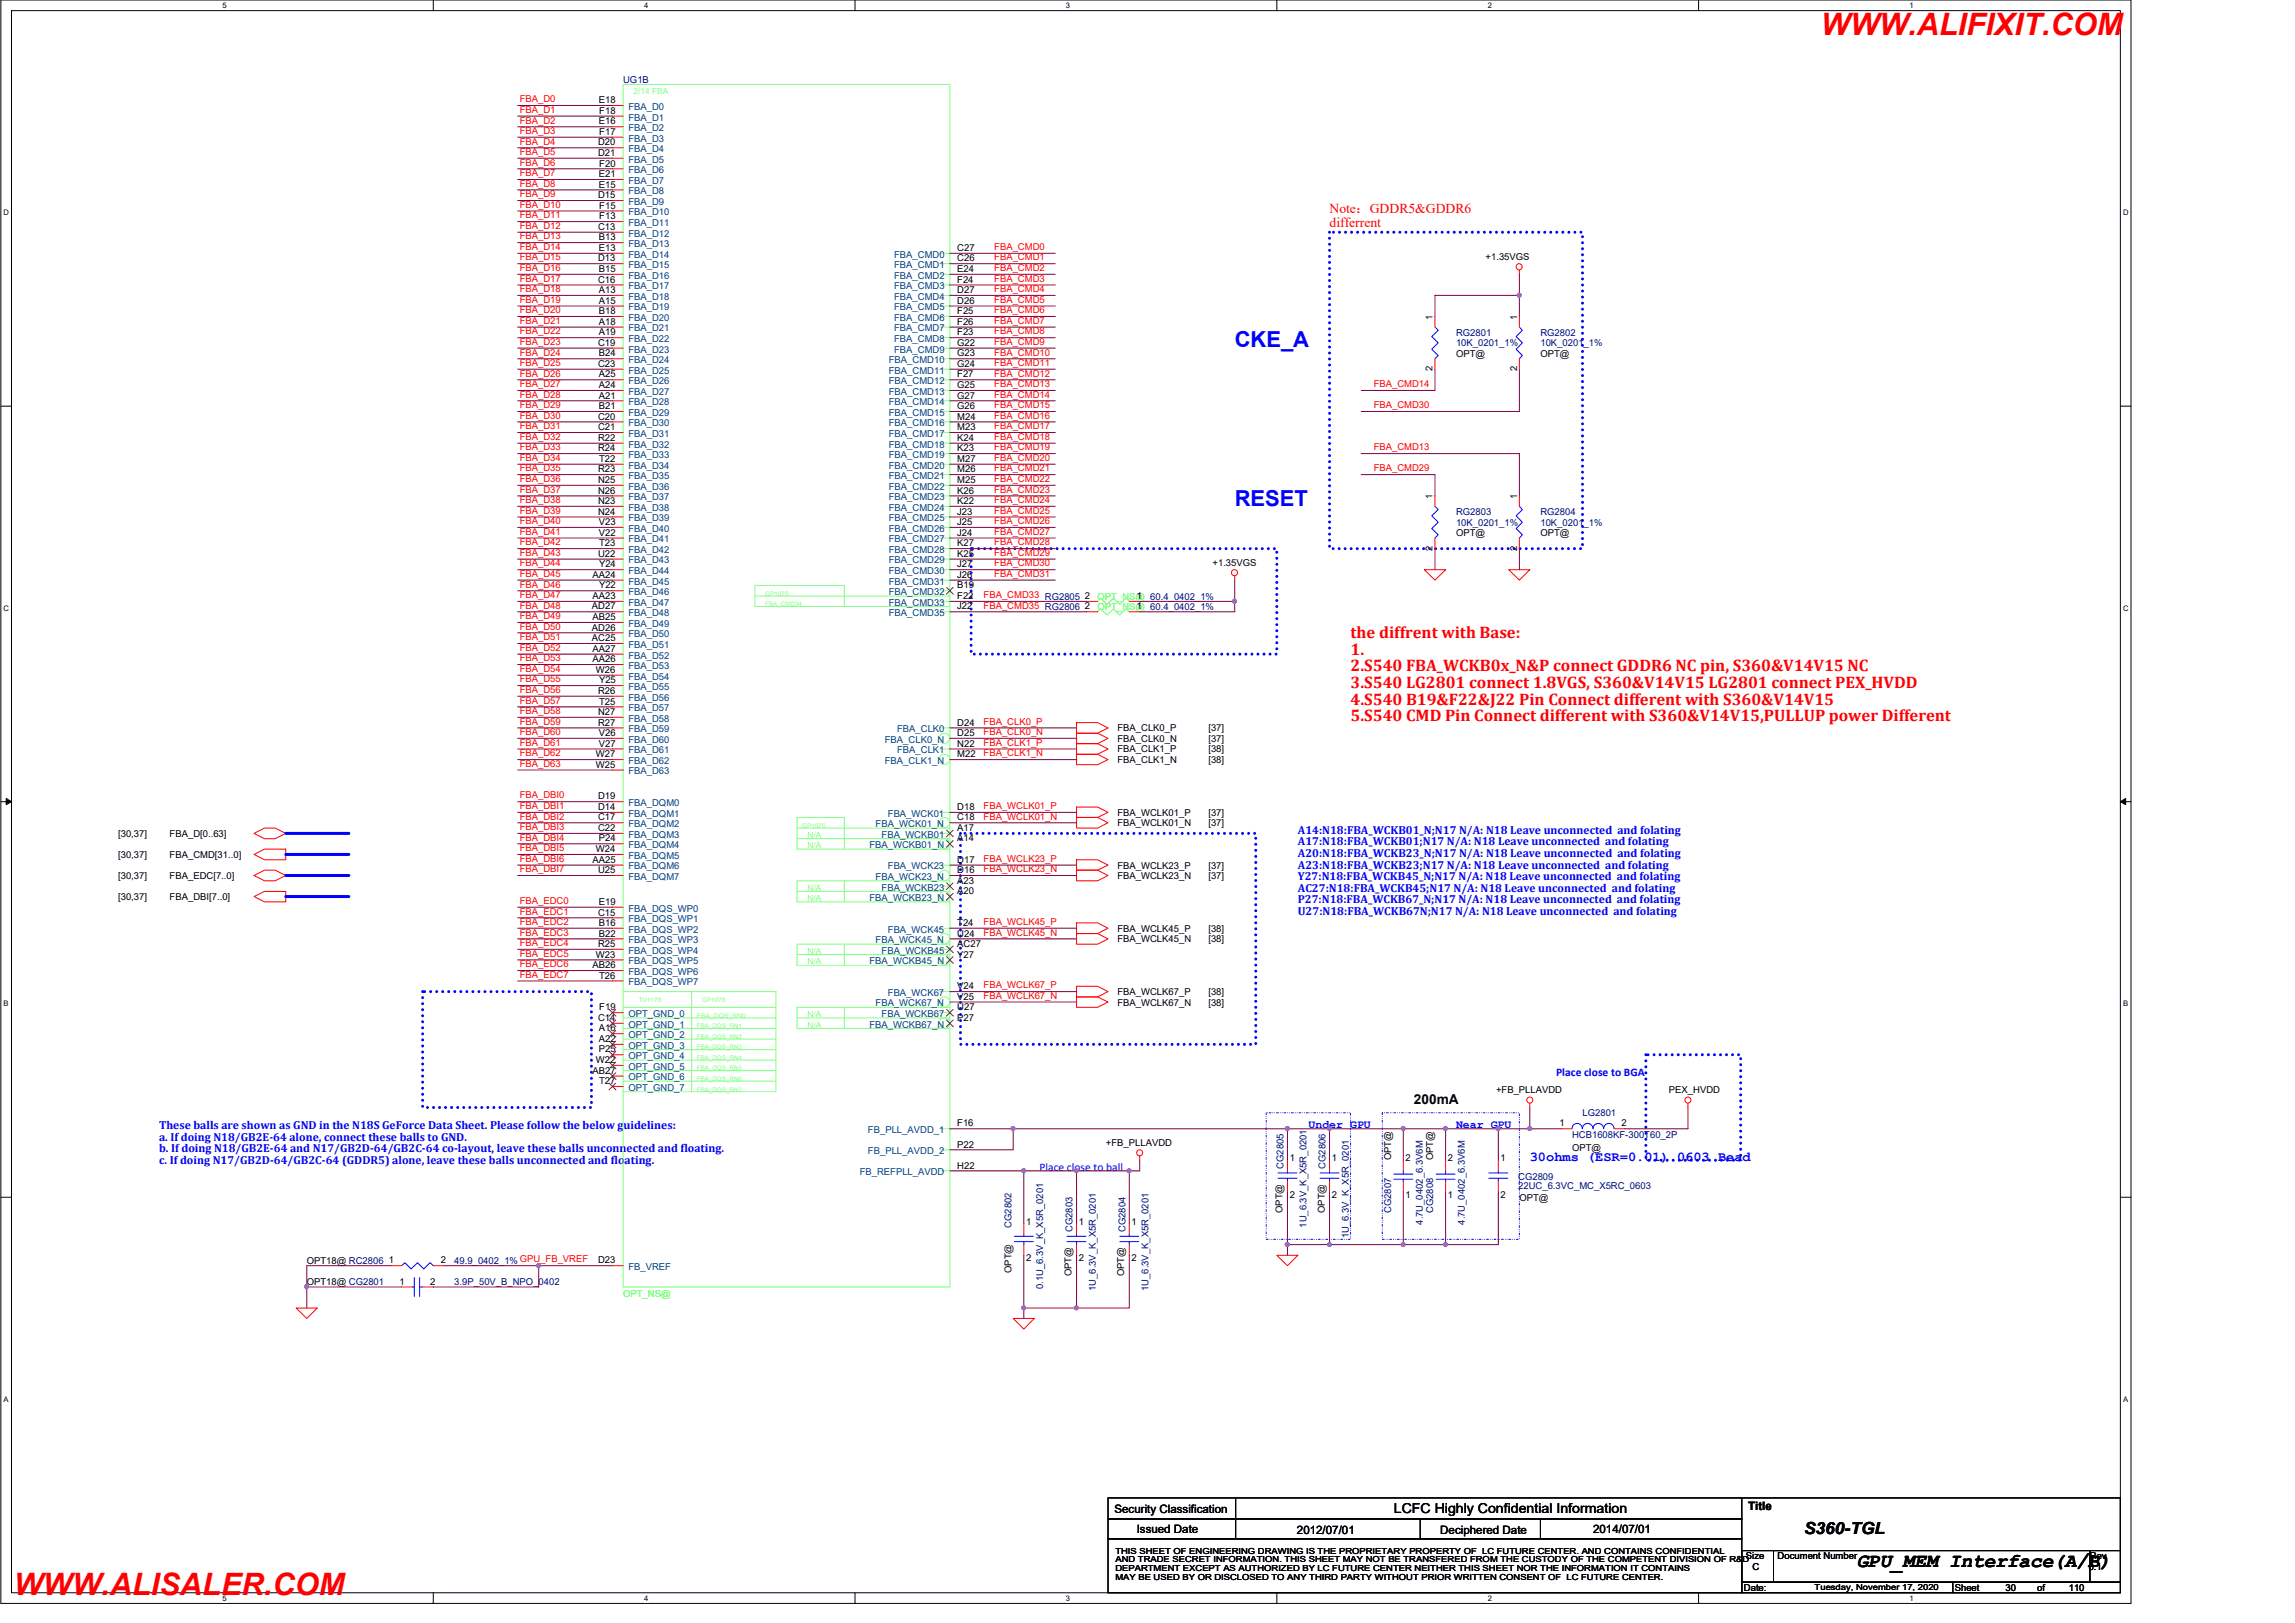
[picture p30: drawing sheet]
<svg xmlns="http://www.w3.org/2000/svg" width="420mm" height="297mm" viewBox="0 0 420 297" stroke-linecap="round" stroke-linejoin="round" font-family="sans-serif">
<defs><g id="words">
<g font-size="5.6" fill="#f00">
<text x="333.4" y="6.4">WWW.ALIFIXIT.COM</text>
<text x="2.5" y="291.9">WWW.ALISALER.COM</text>
</g>
<g font-size="4" fill="#00f">
<text x="226" y="63.6">CKE_A</text>
<text x="226" y="92.5">RESET</text>
</g>
<text font-size="3.6" x="339.9" y="286.8">GPU_MEM Interface(A/B)</text>
<g font-size="3" fill="#f00">
<text x="247.3" y="116.8">the diffrent with Base:</text>
<text x="247.3" y="119.8">1.</text>
<text x="247.3" y="122.9">2.S540 FBA_WCKB0x_N&amp;P connect GDDR6 NC pin, S360&amp;V14V15 NC</text>
<text x="247.3" y="125.9">3.S540 LG2801 connect 1.8VGS, S360&amp;V14V15 LG2801 connect PEX_HVDD</text>
<text x="247.3" y="129">4.S540 B19&amp;F22&amp;J22 Pin Connect different with S360&amp;V14V15</text>
<text x="247.3" y="132">5.S540 CMD Pin Connect different with S360&amp;V14V15,PULLUP power Different</text>
</g>
<text font-size="3" x="330.3" y="280.8">S360-TGL</text>
<g font-size="2.5" fill="#f00">
<text x="243.4" y="38.9">Note：GDDR5&amp;GDDR6</text>
<text x="243.4" y="41.6">differrent</text>
</g>
<g font-size="2.5">
<text x="258.9" y="202.1">200mA</text>
<text x="255.2" y="276.9">LCFC Highly Confidential Information</text>
</g>
<text font-size="2.5" fill="#00f" x="280.1" y="212.5">30ohms (ESR=0.01) 0603 Bead</text>
<g font-size="2.1" fill="#00f">
<text x="237.6" y="152.6">A14:N18:FBA_WCKB01_N;N17 N/A: N18 Leave unconnected and folating</text>
<text x="237.6" y="154.7">A17:N18:FBA_WCKB01;N17 N/A: N18 Leave unconnected and folating</text>
<text x="237.6" y="156.8">A20:N18:FBA_WCKB23_N;N17 N/A: N18 Leave unconnected and folating</text>
<text x="237.6" y="159">A23:N18:FBA_WCKB23;N17 N/A: N18 Leave unconnected and folating</text>
<text x="237.6" y="161.1">Y27:N18:FBA_WCKB45_N;N17 N/A: N18 Leave unconnected and folating</text>
<text x="237.6" y="163.2">AC27:N18:FBA_WCKB45;N17 N/A: N18 Leave unconnected and folating</text>
<text x="237.6" y="165.3">P27:N18:FBA_WCKB67_N;N17 N/A: N18 Leave unconnected and folating</text>
<text x="237.6" y="167.4">U27:N18:FBA_WCKB67N;N17 N/A: N18 Leave unconnected and folating</text>
<text x="284.9" y="197">Place close to BGA</text>
<text x="29.1" y="206.7">These balls are shown as GND in the N18S GeForce Data Sheet. Please follow the below guidelines:</text>
<text x="29.1" y="208.8">a. If doing N18/GB2E-64 alone, connect these balls to GND.</text>
<text x="239.6" y="206.4">Under GPU</text>
<text x="266.6" y="206.4">Near GPU</text>
<text x="29.1" y="210.9">b. If doing N18/GB2E-64 and N17/GB2D-64/GB2C-64 co-layout, leave these balls unconnected and floating.</text>
<text x="29.1" y="213">c. If doing N17/GB2D-64/GB2C-64 (GDDR5) alone, leave these balls unconnected and floating.</text>
<text x="190.3" y="214.4">Place close to ball</text>
</g>
<g font-size="2.1">
<text x="204" y="276.9">Security Classification</text>
<text x="208.1" y="280.5">Issued Date</text>
<text x="237.4" y="280.7">2012/07/01</text>
<text x="263.7" y="280.7">Deciphered Date</text>
<text x="291.7" y="280.5">2014/07/01</text>
<text x="320" y="276.3">Title</text>
</g>
<g font-size="1.7" fill="#000080">
<text x="114.1" y="15.2">UG1B</text>
<text x="266.6" y="61.5">RG2801</text>
<text x="266.6" y="63.4">10K_0201_1%</text>
<text x="282" y="61.5">RG2802</text>
<text x="282" y="63.4">10K_0201_1%</text>
<text x="266.6" y="94.3">RG2803</text>
<text x="282" y="94.3">RG2804</text>
<text x="266.6" y="96.2">10K_0201_1%</text>
<text x="282" y="96.2">10K_0201_1%</text>
<text x="287.8" y="208.2">HCB1608KF-300T60_2P</text>
<text x="289.7" y="204.3">LG2801</text>
<text x="235" y="213.9" transform="rotate(-90 235 213.9)">CG2805</text>
<text x="242.7" y="213.9" transform="rotate(-90 242.7 213.9)">CG2806</text>
<text x="277.9" y="215.9">CG2809</text>
<text x="254.7" y="222" transform="rotate(-90 254.7 222)">CG2807</text>
<text x="262.4" y="222" transform="rotate(-90 262.4 222)">CG2808</text>
<text x="277.9" y="217.6">22UC_6.3VC_MC_X5RC_0603</text>
<text x="185.2" y="224.7" transform="rotate(-90 185.2 224.7)">CG2802</text>
<text x="196.4" y="225.5" transform="rotate(-90 196.4 225.5)">CG2803</text>
<text x="206" y="225.5" transform="rotate(-90 206 225.5)">CG2804</text>
<text x="239.2" y="224.7" transform="rotate(-90 239.2 224.7)">1U_6.3V_K_X5R_0201</text>
<text x="247" y="226.7" transform="rotate(-90 247 226.7)">1U_6.3V_K_X5R_0201</text>
<text x="260.5" y="224.2" transform="rotate(-90 260.5 224.2)">4.7U_0402_6.3V6M</text>
<text x="268.2" y="224.2" transform="rotate(-90 268.2 224.2)">4.7U_0402_6.3V6M</text>
<text x="83.2" y="231.4">49.9_0402_1% GPU_FB_VREF</text>
<text x="83.2" y="235.2">3.9P_50V_B_NPO_0402</text>
<text x="191" y="235.9" transform="rotate(-90 191 235.9)">0.1U_6.3V_K_X5R_0201</text>
<text x="200.6" y="236.3" transform="rotate(-90 200.6 236.3)">1U_6.3V_K_X5R_0201</text>
<text x="210.3" y="236.3" transform="rotate(-90 210.3 236.3)">1U_6.3V_K_X5R_0201</text>
</g>
<g font-size="1.7" fill="#f00">
<text x="95.2" y="20.7">FBA_D1</text>
<text x="95.2" y="22.6">FBA_D2</text>
<text x="95.2" y="18.7">FBA_D0</text>
<text x="95.2" y="24.5">FBA_D3</text>
<text x="95.2" y="28.4">FBA_D5</text>
<text x="95.2" y="26.5">FBA_D4</text>
<text x="95.2" y="32.3">FBA_D7</text>
<text x="95.2" y="30.3">FBA_D6</text>
<text x="95.2" y="34.2">FBA_D8</text>
<text x="95.2" y="40">FBA_D11</text>
<text x="95.2" y="38">FBA_D10</text>
<text x="95.2" y="36.1">FBA_D9</text>
<text x="95.2" y="41.9">FBA_D12</text>
<text x="95.2" y="45.8">FBA_D14</text>
<text x="95.2" y="47.7">FBA_D15</text>
<text x="95.2" y="43.8">FBA_D13</text>
<text x="182" y="45.8">FBA_CMD0</text>
<text x="182" y="47.7">FBA_CMD1</text>
<text x="95.2" y="49.6">FBA_D16</text>
<text x="95.2" y="53.5">FBA_D18</text>
<text x="95.2" y="51.6">FBA_D17</text>
<text x="182" y="49.6">FBA_CMD2</text>
<text x="182" y="51.6">FBA_CMD3</text>
<text x="182" y="53.5">FBA_CMD4</text>
<text x="95.2" y="59.3">FBA_D21</text>
<text x="95.2" y="57.3">FBA_D20</text>
<text x="95.2" y="55.4">FBA_D19</text>
<text x="182" y="55.4">FBA_CMD5</text>
<text x="182" y="57.3">FBA_CMD6</text>
<text x="182" y="59.3">FBA_CMD7</text>
<text x="95.2" y="61.2">FBA_D22</text>
<text x="95.2" y="65.1">FBA_D24</text>
<text x="95.2" y="63.1">FBA_D23</text>
<text x="182" y="61.2">FBA_CMD8</text>
<text x="182" y="63.1">FBA_CMD9</text>
<text x="182" y="65.1">FBA_CMD10</text>
<text x="95.2" y="68.9">FBA_D26</text>
<text x="95.2" y="67">FBA_D25</text>
<text x="95.2" y="70.9">FBA_D27</text>
<text x="182" y="67">FBA_CMD11</text>
<text x="182" y="68.9">FBA_CMD12</text>
<text x="182" y="70.9">FBA_CMD13</text>
<text x="251.5" y="70.9">FBA_CMD14</text>
<text x="95.2" y="76.6">FBA_D30</text>
<text x="95.2" y="72.8">FBA_D28</text>
<text x="95.2" y="74.7">FBA_D29</text>
<text x="182" y="72.8">FBA_CMD14</text>
<text x="182" y="74.7">FBA_CMD15</text>
<text x="182" y="76.6">FBA_CMD16</text>
<text x="251.5" y="74.7">FBA_CMD30</text>
<text x="95.2" y="82.4">FBA_D33</text>
<text x="95.2" y="80.5">FBA_D32</text>
<text x="95.2" y="78.6">FBA_D31</text>
<text x="182" y="78.6">FBA_CMD17</text>
<text x="182" y="80.5">FBA_CMD18</text>
<text x="182" y="82.4">FBA_CMD19</text>
<text x="251.5" y="82.4">FBA_CMD13</text>
<text x="95.2" y="88.2">FBA_D36</text>
<text x="95.2" y="84.4">FBA_D34</text>
<text x="95.2" y="86.3">FBA_D35</text>
<text x="182" y="84.4">FBA_CMD20</text>
<text x="182" y="86.3">FBA_CMD21</text>
<text x="182" y="88.2">FBA_CMD22</text>
<text x="251.5" y="86.3">FBA_CMD29</text>
<text x="95.2" y="95.9">FBA_D40</text>
<text x="95.2" y="92.1">FBA_D38</text>
<text x="95.2" y="94">FBA_D39</text>
<text x="95.2" y="90.2">FBA_D37</text>
<text x="182" y="90.2">FBA_CMD23</text>
<text x="182" y="92.1">FBA_CMD24</text>
<text x="182" y="94">FBA_CMD25</text>
<text x="182" y="95.9">FBA_CMD26</text>
<text x="95.2" y="101.7">FBA_D43</text>
<text x="95.2" y="97.9">FBA_D41</text>
<text x="95.2" y="99.8">FBA_D42</text>
<text x="182" y="97.9">FBA_CMD27</text>
<text x="182" y="99.8">FBA_CMD28</text>
<text x="182" y="101.7">FBA_CMD29</text>
<text x="95.2" y="107.5">FBA_D46</text>
<text x="95.2" y="105.6">FBA_D45</text>
<text x="95.2" y="103.7">FBA_D44</text>
<text x="182" y="103.7">FBA_CMD30</text>
<text x="182" y="105.6">FBA_CMD31</text>
<text x="95.2" y="109.5">FBA_D47</text>
<text x="95.2" y="113.3">FBA_D49</text>
<text x="95.2" y="111.4">FBA_D48</text>
<text x="180.1" y="111.4">FBA_CMD35 RG2806</text>
<text x="180.1" y="109.5">FBA_CMD33 RG2805</text>
<text x="95.2" y="115.2">FBA_D50</text>
<text x="95.2" y="119.1">FBA_D52</text>
<text x="95.2" y="117.2">FBA_D51</text>
<text x="95.2" y="124.9">FBA_D55</text>
<text x="95.2" y="121">FBA_D53</text>
<text x="95.2" y="123">FBA_D54</text>
<text x="95.2" y="130.7">FBA_D58</text>
<text x="95.2" y="126.8">FBA_D56</text>
<text x="95.2" y="128.8">FBA_D57</text>
<text x="95.2" y="132.6">FBA_D59</text>
<text x="95.2" y="134.5">FBA_D60</text>
<text x="95.2" y="136.5">FBA_D61</text>
<text x="180.1" y="132.6">FBA_CLK0_P</text>
<text x="180.1" y="134.5">FBA_CLK0_N</text>
<text x="180.1" y="136.5">FBA_CLK1_P</text>
<text x="95.2" y="138.4">FBA_D62</text>
<text x="95.2" y="140.3">FBA_D63</text>
<text x="180.1" y="138.4">FBA_CLK1_N</text>
<text x="95.2" y="150">FBA_DBI2</text>
<text x="95.2" y="148.1">FBA_DBI1</text>
<text x="95.2" y="146.1">FBA_DBI0</text>
<text x="180.1" y="148.1">FBA_WCLK01_P</text>
<text x="180.1" y="150">FBA_WCLK01_N</text>
<text x="95.2" y="151.9">FBA_DBI3</text>
<text x="95.2" y="153.8">FBA_DBI4</text>
<text x="95.2" y="155.8">FBA_DBI5</text>
<text x="95.2" y="157.7">FBA_DBI6</text>
<text x="95.2" y="159.6">FBA_DBI7</text>
<text x="180.1" y="157.7">FBA_WCLK23_P</text>
<text x="180.1" y="159.6">FBA_WCLK23_N</text>
<text x="95.2" y="167.4">FBA_EDC1</text>
<text x="95.2" y="165.4">FBA_EDC0</text>
<text x="95.2" y="169.3">FBA_EDC2</text>
<text x="95.2" y="171.2">FBA_EDC3</text>
<text x="95.2" y="173.1">FBA_EDC4</text>
<text x="180.1" y="169.3">FBA_WCLK45_P</text>
<text x="180.1" y="171.2">FBA_WCLK45_N</text>
<text x="95.2" y="175.1">FBA_EDC5</text>
<text x="95.2" y="177">FBA_EDC6</text>
<text x="95.2" y="178.9">FBA_EDC7</text>
<text x="180.1" y="180.9">FBA_WCLK67_P</text>
<text x="180.1" y="182.8">FBA_WCLK67_N</text>
</g>
<g font-size="1.7">
<text x="109.6" y="22.8">E16</text>
<text x="109.6" y="18.9">E18</text>
<text x="109.7" y="20.8">F18</text>
<text x="109.5" y="28.5">D21</text>
<text x="109.5" y="26.6">D20</text>
<text x="109.7" y="24.7">F17</text>
<text x="109.6" y="34.3">E15</text>
<text x="109.6" y="32.4">E21</text>
<text x="109.7" y="30.5">F20</text>
<text x="109.5" y="36.3">D15</text>
<text x="109.7" y="40.1">F13</text>
<text x="109.7" y="38.2">F15</text>
<text x="109.5" y="47.8">D13</text>
<text x="109.5" y="42.1">C13</text>
<text x="109.6" y="45.9">E13</text>
<text x="109.6" y="44">B13</text>
<text x="175.2" y="47.8">C26</text>
<text x="175.2" y="45.9">C27</text>
<text x="272" y="47.6">+1.35VGS</text>
<text x="109.5" y="51.7">C16</text>
<text x="109.6" y="53.6">A13</text>
<text x="109.6" y="49.8">B15</text>
<text x="175.2" y="53.6">D27</text>
<text x="175.2" y="51.7">F24</text>
<text x="175.2" y="49.8">E24</text>
<text x="109.6" y="59.4">A18</text>
<text x="109.6" y="57.5">B18</text>
<text x="109.6" y="55.6">A15</text>
<text x="175.2" y="59.4">F26</text>
<text x="175.2" y="57.5">F25</text>
<text x="175.2" y="55.6">D26</text>
<text x="262.3" y="58.5" transform="rotate(-90 262.3 58.5)">1</text>
<text x="277.7" y="58.5" transform="rotate(-90 277.7 58.5)">1</text>
<text x="109.5" y="63.3">C19</text>
<text x="109.6" y="65.2">B24</text>
<text x="109.6" y="61.4">A19</text>
<text x="175.2" y="65.2">G23</text>
<text x="175.2" y="63.3">G22</text>
<text x="175.2" y="61.4">F23</text>
<text x="266.6" y="65.3">OPT@</text>
<text x="282" y="65.3">OPT@</text>
<text x="109.5" y="67.1">C23</text>
<text x="109.6" y="71">A24</text>
<text x="109.6" y="69.1">A25</text>
<text x="175.2" y="71">G25</text>
<text x="175.2" y="69.1">F27</text>
<text x="175.2" y="67.1">G24</text>
<text x="262.3" y="68" transform="rotate(-90 262.3 68)">2</text>
<text x="277.7" y="68" transform="rotate(-90 277.7 68)">2</text>
<text x="109.5" y="76.8">C20</text>
<text x="109.6" y="74.9">B21</text>
<text x="109.6" y="72.9">A21</text>
<text x="175.2" y="76.8">M24</text>
<text x="175.2" y="74.9">G26</text>
<text x="175.2" y="72.9">G27</text>
<text x="109.5" y="82.6">R24</text>
<text x="109.5" y="80.7">R22</text>
<text x="109.5" y="78.7">C21</text>
<text x="175.2" y="82.6">K23</text>
<text x="175.2" y="80.7">K24</text>
<text x="175.2" y="78.7">M23</text>
<text x="109.5" y="88.4">N25</text>
<text x="109.5" y="86.4">R23</text>
<text x="109.7" y="84.5">T22</text>
<text x="175.2" y="88.4">M25</text>
<text x="175.2" y="86.4">M26</text>
<text x="175.2" y="84.5">M27</text>
<text x="109.5" y="94.2">N24</text>
<text x="109.5" y="92.2">N23</text>
<text x="109.5" y="90.3">N26</text>
<text x="175.2" y="94.2">J23</text>
<text x="175.2" y="92.2">K22</text>
<text x="175.2" y="90.3">K26</text>
<text x="262.3" y="91.3" transform="rotate(-90 262.3 91.3)">1</text>
<text x="277.7" y="91.3" transform="rotate(-90 277.7 91.3)">1</text>
<text x="109.5" y="101.9">U22</text>
<text x="109.6" y="98">V22</text>
<text x="109.6" y="96.1">V23</text>
<text x="109.7" y="100">T23</text>
<text x="175.2" y="101.9">K25</text>
<text x="175.2" y="100">K27</text>
<text x="175.2" y="98">J24</text>
<text x="175.2" y="96.1">J25</text>
<text x="262.3" y="100.8" transform="rotate(-90 262.3 100.8)">2</text>
<text x="266.6" y="98.1">OPT@</text>
<text x="277.7" y="100.8" transform="rotate(-90 277.7 100.8)">2</text>
<text x="282" y="98.1">OPT@</text>
<text x="108.5" y="105.7">AA24</text>
<text x="109.7" y="107.7">Y22</text>
<text x="109.7" y="103.8">Y24</text>
<text x="175.2" y="107.7">B19</text>
<text x="175.2" y="105.7">J26</text>
<text x="175.2" y="103.8">J27</text>
<text x="222" y="103.5">+1.35VGS</text>
<text x="108.4" y="111.5">AD27</text>
<text x="108.5" y="113.5">AB25</text>
<text x="108.5" y="109.6">AA23</text>
<text x="175.2" y="111.5">J22</text>
<text x="175.2" y="109.6">F22</text>
<text x="198.6" y="111.5">2</text>
<text x="198.6" y="109.6">2</text>
<text x="208.1" y="111.5">1</text>
<text x="208.1" y="109.6">1</text>
<text x="108.4" y="117.3">AC25</text>
<text x="108.4" y="115.4">AD26</text>
<text x="108.5" y="119.3">AA27</text>
<text x="108.5" y="121.2">AA26</text>
<text x="109.1" y="123.1">W26</text>
<text x="109.7" y="125.1">Y25</text>
<text x="109.5" y="130.9">N27</text>
<text x="109.5" y="127">R26</text>
<text x="109.7" y="128.9">T25</text>
<text x="109.5" y="132.8">R27</text>
<text x="109.6" y="136.7">V27</text>
<text x="109.6" y="134.7">V26</text>
<text x="175.2" y="136.7">N22</text>
<text x="175.2" y="132.8">D24</text>
<text x="175.2" y="134.7">D25</text>
<text x="204.6" y="133.9">FBA_CLK0_P</text>
<text x="204.6" y="135.8">FBA_CLK0_N</text>
<text x="204.6" y="137.7">FBA_CLK1_P</text>
<text x="221.2" y="133.9">[37]</text>
<text x="221.2" y="135.8">[37]</text>
<text x="221.2" y="137.7">[38]</text>
<text x="109.1" y="140.5">W25</text>
<text x="109.1" y="138.6">W27</text>
<text x="175.2" y="138.6">M22</text>
<text x="204.6" y="139.7">FBA_CLK1_N</text>
<text x="221.2" y="139.7">[38]</text>
<text x="109.5" y="148.3">D14</text>
<text x="109.5" y="146.3">D19</text>
<text x="175.2" y="148.3">D18</text>
<text x="204.6" y="149.3">FBA_WCLK01_P</text>
<text x="221.2" y="149.3">[37]</text>
<text x="21.6" y="153.2">[30,37]</text>
<text x="31.1" y="153.2">FBA_D[0..63]</text>
<text x="109.1" y="156">W24</text>
<text x="109.5" y="152.1">C22</text>
<text x="109.5" y="150.2">C17</text>
<text x="109.6" y="154">P24</text>
<text x="175.2" y="154">A14</text>
<text x="175.2" y="150.2">C18</text>
<text x="175.2" y="152.1">A17</text>
<text x="204.6" y="151.2">FBA_WCLK01_N</text>
<text x="221.2" y="151.2">[37]</text>
<text x="21.6" y="160.9">[30,37]</text>
<text x="21.6" y="157">[30,37]</text>
<text x="31.1" y="160.9">FBA_EDC[7..0]</text>
<text x="31.1" y="157">FBA_CMD[31..0]</text>
<text x="108.5" y="157.9">AA25</text>
<text x="109.5" y="159.8">U25</text>
<text x="175.2" y="159.8">D16</text>
<text x="175.2" y="161.8">A23</text>
<text x="175.2" y="157.9">D17</text>
<text x="204.6" y="159">FBA_WCLK23_P</text>
<text x="204.6" y="160.9">FBA_WCLK23_N</text>
<text x="221.2" y="159">[37]</text>
<text x="221.2" y="160.9">[37]</text>
<text x="21.6" y="164.8">[30,37]</text>
<text x="31.1" y="164.8">FBA_DBI[7..0]</text>
<text x="109.5" y="167.6">C15</text>
<text x="109.6" y="165.6">E19</text>
<text x="175.2" y="163.7">A20</text>
<text x="109.5" y="173.3">R25</text>
<text x="109.6" y="171.4">B22</text>
<text x="109.6" y="169.5">B16</text>
<text x="175.2" y="171.4">U24</text>
<text x="175.2" y="173.3">AC27</text>
<text x="175.2" y="169.5">T24</text>
<text x="204.6" y="170.5">FBA_WCLK45_P</text>
<text x="204.6" y="172.5">FBA_WCLK45_N</text>
<text x="221.2" y="170.5">[38]</text>
<text x="221.2" y="172.5">[38]</text>
<text x="108.5" y="177.2">AB26</text>
<text x="109.1" y="175.3">W23</text>
<text x="109.7" y="179.1">T26</text>
<text x="175.2" y="175.3">Y27</text>
<text x="109.7" y="184.9">F19</text>
<text x="175.2" y="183">V25</text>
<text x="175.2" y="184.9">U27</text>
<text x="175.2" y="181.1">V24</text>
<text x="204.6" y="182.1">FBA_WCLK67_P</text>
<text x="204.6" y="184.1">FBA_WCLK67_N</text>
<text x="221.2" y="182.1">[38]</text>
<text x="221.2" y="184.1">[38]</text>
<text x="109.5" y="186.9">C14</text>
<text x="109.6" y="190.7">A22</text>
<text x="109.6" y="188.8">A16</text>
<text x="175.2" y="186.9">P27</text>
<text x="108.5" y="196.5">AB27</text>
<text x="109.1" y="194.6">W22</text>
<text x="109.6" y="192.6">P25</text>
<text x="109.7" y="198.4">T27</text>
<text x="273.9" y="200.1">+FB_PLLAVDD</text>
<text x="305.6" y="200.1">PEX_HVDD</text>
<text x="175.2" y="206.2">F16</text>
<text x="202.5" y="209.7">+FB_PLLAVDD</text>
<text x="285.5" y="206.2">1</text>
<text x="296.9" y="206.2">2</text>
<text x="175.2" y="213.9">H22</text>
<text x="175.2" y="210">P22</text>
<text x="236.1" y="212.6">1</text>
<text x="243.8" y="212.6">1</text>
<text x="254.7" y="212.3" transform="rotate(-90 254.7 212.3)">OPT@</text>
<text x="257.3" y="212.6">2</text>
<text x="262.4" y="212.3" transform="rotate(-90 262.4 212.3)">OPT@</text>
<text x="265.1" y="212.6">2</text>
<text x="274.7" y="212.6">1</text>
<text x="287.8" y="210.7">OPT@</text>
<text x="234.8" y="222" transform="rotate(-90 234.8 222)">OPT@</text>
<text x="236.1" y="219.2">2</text>
<text x="242.5" y="222" transform="rotate(-90 242.5 222)">OPT@</text>
<text x="243.8" y="219.2">2</text>
<text x="257.3" y="219.2">1</text>
<text x="265.1" y="219.2">1</text>
<text x="274.7" y="219.2">2</text>
<text x="278.2" y="219.8">OPT@</text>
<text x="187.9" y="224.2">1</text>
<text x="197.5" y="224.2">1</text>
<text x="207.2" y="224.2">1</text>
<text x="56.2" y="231.4">OPT18@ RC2806</text>
<text x="71.2" y="231.2">1</text>
<text x="80.7" y="231.2">2</text>
<text x="109.5" y="231.2">D23</text>
<text x="185.2" y="233" transform="rotate(-90 185.2 233)">OPT@</text>
<text x="187.9" y="230.8">2</text>
<text x="196.2" y="233.6" transform="rotate(-90 196.2 233.6)">OPT@</text>
<text x="197.5" y="230.8">2</text>
<text x="205.8" y="233.6" transform="rotate(-90 205.8 233.6)">OPT@</text>
<text x="207.2" y="230.8">2</text>
<text x="56.2" y="235.2">OPT18@ CG2801</text>
<text x="73.1" y="235.1">1</text>
<text x="78.7" y="235.1">2</text>
<text x="319.6" y="285.4">Size</text>
<text x="320.8" y="287.3">C</text>
<text x="325.4" y="285.4">Document Number</text>
<text x="382.4" y="287.3">0.1</text>
<text x="382.6" y="285.4">Rev</text>
<text x="319.3" y="291.2">Date:</text>
<text x="357.9" y="291.2">Sheet</text>
<text x="367.1" y="291.2">30</text>
<text x="372.9" y="291.2">of</text>
<text x="378.7" y="291.2">110</text>
</g>
<g font-size="1.7" fill="#004080">
<text x="115.1" y="22.1">FBA_D1</text>
<text x="115.1" y="20.1">FBA_D0</text>
<text x="115.1" y="29.8">FBA_D5</text>
<text x="115.1" y="27.9">FBA_D4</text>
<text x="115.1" y="25.9">FBA_D3</text>
<text x="115.1" y="24">FBA_D2</text>
<text x="115.1" y="35.6">FBA_D8</text>
<text x="115.1" y="33.7">FBA_D7</text>
<text x="115.1" y="31.7">FBA_D6</text>
<text x="115.1" y="41.4">FBA_D11</text>
<text x="115.1" y="39.4">FBA_D10</text>
<text x="115.1" y="37.5">FBA_D9</text>
<text x="115.1" y="47.2">FBA_D14</text>
<text x="115.1" y="45.2">FBA_D13</text>
<text x="115.1" y="43.3">FBA_D12</text>
<text x="163.7" y="47.2">FBA_CMD0</text>
<text x="115.1" y="53">FBA_D17</text>
<text x="115.1" y="51">FBA_D16</text>
<text x="115.1" y="49.1">FBA_D15</text>
<text x="163.7" y="53">FBA_CMD3</text>
<text x="163.7" y="51">FBA_CMD2</text>
<text x="163.7" y="49.1">FBA_CMD1</text>
<text x="115.1" y="58.7">FBA_D20</text>
<text x="115.1" y="56.8">FBA_D19</text>
<text x="115.1" y="54.9">FBA_D18</text>
<text x="163.7" y="58.7">FBA_CMD6</text>
<text x="163.7" y="56.8">FBA_CMD5</text>
<text x="163.7" y="54.9">FBA_CMD4</text>
<text x="115.1" y="64.5">FBA_D23</text>
<text x="115.1" y="62.6">FBA_D22</text>
<text x="115.1" y="60.7">FBA_D21</text>
<text x="163.7" y="64.5">FBA_CMD9</text>
<text x="163.7" y="62.6">FBA_CMD8</text>
<text x="163.7" y="60.7">FBA_CMD7</text>
<text x="115.1" y="70.3">FBA_D26</text>
<text x="115.1" y="68.4">FBA_D25</text>
<text x="115.1" y="66.5">FBA_D24</text>
<text x="162.7" y="70.3">FBA_CMD12</text>
<text x="162.7" y="68.4">FBA_CMD11</text>
<text x="162.7" y="66.5">FBA_CMD10</text>
<text x="115.1" y="76.1">FBA_D29</text>
<text x="115.1" y="74.2">FBA_D28</text>
<text x="115.1" y="72.3">FBA_D27</text>
<text x="162.7" y="76.1">FBA_CMD15</text>
<text x="162.7" y="74.2">FBA_CMD14</text>
<text x="162.7" y="72.3">FBA_CMD13</text>
<text x="115.1" y="83.8">FBA_D33</text>
<text x="115.1" y="81.9">FBA_D32</text>
<text x="115.1" y="80">FBA_D31</text>
<text x="115.1" y="78">FBA_D30</text>
<text x="162.7" y="83.8">FBA_CMD19</text>
<text x="162.7" y="81.9">FBA_CMD18</text>
<text x="162.7" y="80">FBA_CMD17</text>
<text x="162.7" y="78">FBA_CMD16</text>
<text x="115.1" y="89.6">FBA_D36</text>
<text x="115.1" y="87.7">FBA_D35</text>
<text x="115.1" y="85.8">FBA_D34</text>
<text x="162.7" y="89.6">FBA_CMD22</text>
<text x="162.7" y="87.7">FBA_CMD21</text>
<text x="162.7" y="85.8">FBA_CMD20</text>
<text x="115.1" y="95.4">FBA_D39</text>
<text x="115.1" y="93.5">FBA_D38</text>
<text x="115.1" y="91.6">FBA_D37</text>
<text x="162.7" y="95.4">FBA_CMD25</text>
<text x="162.7" y="93.5">FBA_CMD24</text>
<text x="162.7" y="91.6">FBA_CMD23</text>
<text x="115.1" y="101.2">FBA_D42</text>
<text x="115.1" y="99.3">FBA_D41</text>
<text x="115.1" y="97.3">FBA_D40</text>
<text x="162.7" y="101.2">FBA_CMD28</text>
<text x="162.7" y="99.3">FBA_CMD27</text>
<text x="162.7" y="97.3">FBA_CMD26</text>
<text x="115.1" y="107">FBA_D45</text>
<text x="115.1" y="105.1">FBA_D44</text>
<text x="115.1" y="103.1">FBA_D43</text>
<text x="162.7" y="107">FBA_CMD31</text>
<text x="162.7" y="105.1">FBA_CMD30</text>
<text x="162.7" y="103.1">FBA_CMD29</text>
<text x="115.1" y="112.8">FBA_D48</text>
<text x="115.1" y="110.9">FBA_D47</text>
<text x="115.1" y="108.9">FBA_D46</text>
<text x="162.7" y="112.8">FBA_CMD35</text>
<text x="162.7" y="110.9">FBA_CMD33</text>
<text x="162.7" y="108.9">FBA_CMD32</text>
<text x="115.1" y="118.6">FBA_D51</text>
<text x="115.1" y="116.6">FBA_D50</text>
<text x="115.1" y="114.7">FBA_D49</text>
<text x="115.1" y="124.4">FBA_D54</text>
<text x="115.1" y="122.4">FBA_D53</text>
<text x="115.1" y="120.5">FBA_D52</text>
<text x="115.1" y="130.2">FBA_D57</text>
<text x="115.1" y="128.2">FBA_D56</text>
<text x="115.1" y="126.3">FBA_D55</text>
<text x="115.1" y="137.9">FBA_D61</text>
<text x="115.1" y="135.9">FBA_D60</text>
<text x="115.1" y="134">FBA_D59</text>
<text x="115.1" y="132.1">FBA_D58</text>
<text x="162" y="135.9">FBA_CLK0_N</text>
<text x="164.2" y="137.9">FBA_CLK1</text>
<text x="164.2" y="134">FBA_CLK0</text>
<text x="115.1" y="141.7">FBA_D63</text>
<text x="115.1" y="139.8">FBA_D62</text>
<text x="162" y="139.8">FBA_CLK1_N</text>
<text x="115.1" y="149.5">FBA_DQM1</text>
<text x="115.1" y="147.5">FBA_DQM0</text>
<text x="162.5" y="149.5">FBA_WCK01</text>
<text x="115.1" y="155.2">FBA_DQM4</text>
<text x="115.1" y="153.3">FBA_DQM3</text>
<text x="115.1" y="151.4">FBA_DQM2</text>
<text x="159.2" y="155.2">FBA_WCKB01_N</text>
<text x="160.3" y="151.4">FBA_WCK01_N</text>
<text x="161.4" y="153.3">FBA_WCKB01</text>
<text x="115.1" y="161">FBA_DQM7</text>
<text x="115.1" y="159.1">FBA_DQM6</text>
<text x="115.1" y="157.2">FBA_DQM5</text>
<text x="160.3" y="161">FBA_WCK23_N</text>
<text x="162.5" y="159.1">FBA_WCK23</text>
<text x="115.1" y="166.8">FBA_DQS_WP0</text>
<text x="159.2" y="164.9">FBA_WCKB23_N</text>
<text x="161.4" y="163">FBA_WCKB23</text>
<text x="115.1" y="172.6">FBA_DQS_WP3</text>
<text x="115.1" y="170.7">FBA_DQS_WP2</text>
<text x="115.1" y="168.8">FBA_DQS_WP1</text>
<text x="160.3" y="172.6">FBA_WCK45_N</text>
<text x="162.5" y="170.7">FBA_WCK45</text>
<text x="115.1" y="178.4">FBA_DQS_WP6</text>
<text x="115.1" y="176.5">FBA_DQS_WP5</text>
<text x="115.1" y="174.5">FBA_DQS_WP4</text>
<text x="159.2" y="176.5">FBA_WCKB45_N</text>
<text x="161.4" y="174.5">FBA_WCKB45</text>
<text x="115.1" y="180.3">FBA_DQS_WP7</text>
<text x="160.3" y="184.2">FBA_WCK67_N</text>
<text x="162.5" y="182.3">FBA_WCK67</text>
<text x="115.1" y="191.9">OPT_GND_3</text>
<text x="115.1" y="190">OPT_GND_2</text>
<text x="115.1" y="188.1">OPT_GND_1</text>
<text x="115.1" y="186.1">OPT_GND_0</text>
<text x="159.2" y="188.1">FBA_WCKB67_N</text>
<text x="161.4" y="186.1">FBA_WCKB67</text>
<text x="115.1" y="197.7">OPT_GND_6</text>
<text x="115.1" y="195.8">OPT_GND_5</text>
<text x="115.1" y="193.8">OPT_GND_4</text>
<text x="115.1" y="199.6">OPT_GND_7</text>
<text x="158.9" y="207.4">FB_PLL_AVDD_1</text>
<text x="157.4" y="215.1">FB_REFPLL_AVDD</text>
<text x="158.9" y="211.2">FB_PLL_AVDD_2</text>
<text x="115.1" y="232.5">FB_VREF</text>
</g>
<g font-size="1.7" fill="#00ff40">
<text x="200.9" y="111.7">OPT_NS@ 60.4_0402_1%</text>
<text x="200.9" y="109.7">OPT_NS@ 60.4_0402_1%</text>
</g>
<text font-size="1.7" fill="#0f0" x="114.1" y="237.3">OPT_NS@</text>
<g font-size="1.5" fill="#80ff80">
<text x="116" y="17.2">2/14 FBA</text>
<text x="147.9" y="155.3">N/A</text>
<text x="147.9" y="153.3">N/A</text>
<text x="147.9" y="164.9">N/A</text>
<text x="147.9" y="163">N/A</text>
<text x="147.9" y="176.5">N/A</text>
<text x="147.9" y="174.6">N/A</text>
<text x="147.9" y="188.1">N/A</text>
<text x="147.9" y="186.1">N/A</text>
</g>
<g font-size="1.5">
<text x="204.2" y="284.4">THIS SHEET OF ENGINEERING DRAWING IS THE PROPRIETARY PROPERTY OF LC FUTURE CENTER. AND CONTAINS CONFIDENTIAL</text>
<text x="204.2" y="286">AND TRADE SECRET INFORMATION. THIS SHEET MAY NOT BE TRANSFERED FROM THE CUSTODY OF THE COMPETENT DIVISION OF R&amp;D</text>
<text x="204.2" y="287.5">DEPARTMENT EXCEPT AS AUTHORIZED BY LC FUTURE CENTER NEITHER THIS SHEET NOR THE INFORMATION IT CONTAINS</text>
<text x="204.2" y="289.1">MAY BE USED BY OR DISCLOSED TO ANY THIRD PARTY WITHOUT PRIOR WRITTEN CONSENT OF LC FUTURE CENTER.</text>
<text x="332.2" y="291">Tuesday, November 17, 2020</text>
</g>
<g font-size="1.4">
<text x="40.7" y="1.4">5</text>
<text x="117.9" y="1.4">4</text>
<text x="195.1" y="1.4">3</text>
<text x="272.4" y="1.4">2</text>
<text x="349.6" y="1.4">1</text>
<text x=".7" y="39.4">D</text>
<text x="388.7" y="39.4">D</text>
<text x=".7" y="111.8">C</text>
<text x="388.7" y="111.8">C</text>
<text x=".7" y="184.1">B</text>
<text x="388.7" y="184.1">B</text>
<text x=".7" y="256.5">A</text>
<text x="388.7" y="256.5">A</text>
<text x="40.7" y="292.9">5</text>
<text x="117.9" y="292.9">4</text>
<text x="195.1" y="292.9">3</text>
<text x="272.4" y="292.9">2</text>
<text x="349.6" y="292.9">1</text>
</g>
<g font-size="1.1" fill="#80ff80">
<text x="140.1" y="109">GP107S</text>
<text x="140.1" y="111">FBA_CMD34</text>
<text x="146.9" y="151.5">GP107S</text>
<text x="117" y="183.3">TU117S</text>
<text x="128.6" y="183.3">GP107S</text>
<text x="127.6" y="188.2">FBA_DQS_RN1</text>
<text x="127.6" y="186.2">FBA_DQS_RN0</text>
<text x="127.6" y="190.1">FBA_DQS_RN2</text>
<text x="127.6" y="197.8">FBA_DQS_RN6</text>
<text x="127.6" y="195.9">FBA_DQS_RN5</text>
<text x="127.6" y="194">FBA_DQS_RN4</text>
<text x="127.6" y="192">FBA_DQS_RN3</text>
<text x="127.6" y="199.8">FBA_DQS_RN7</text>
</g>
</g></defs>
<path d="M.2 0h389.9v293.5h-389.9zM2.1 1.9h386.1v289.6h-386.1z" fill="none" stroke="#000" stroke-width=".18"/>
<g fill="#fff">
<path d="M40.7 .2h.8v1.5h-.8z"/>
<path d="M40.7 291.7h.8v1.5h-.8z"/>
</g>
<path d="M79.3 0v1.9M79.3 291.5v2" fill="none" stroke="#000" stroke-width=".18"/>
<g fill="#fff">
<path d="M117.9 .2h.8v1.5h-.8z"/>
<path d="M117.9 291.7h.8v1.5h-.8z"/>
</g>
<path d="M156.5 0v1.9M156.5 291.5v2" fill="none" stroke="#000" stroke-width=".18"/>
<g fill="#fff">
<path d="M195.1 .2h.8v1.5h-.8z"/>
<path d="M195.1 291.7h.8v1.5h-.8z"/>
</g>
<path d="M233.8 0v1.9M233.8 291.5v2" fill="none" stroke="#000" stroke-width=".18"/>
<g fill="#fff">
<path d="M272.4 .2h.7v1.5h-.7z"/>
<path d="M272.4 291.7h.7v1.5h-.7z"/>
</g>
<path d="M311 0v1.9M311 291.5v2" fill="none" stroke="#000" stroke-width=".18"/>
<g fill="#fff">
<path d="M349.6 .2h.7v1.5h-.7z"/>
<path d="M349.6 291.7h.7v1.5h-.7z"/>
<path d="M.7 38.1h.9v1.6h-.9z"/>
<path d="M388.7 38.1h1v1.6h-1z"/>
<path d="M.7 110.5h.9v1.6h-.9z"/>
<path d="M388.7 110.5h1v1.6h-1z"/>
</g>
<path d="M.2 74.3h1.9M388.2 74.3h1.9" fill="none" stroke="#000" stroke-width=".18"/>
<g fill="#fff">
<path d="M.7 182.9h.9v1.5h-.9z"/>
<path d="M388.7 182.9h.9v1.5h-.9z"/>
</g>
<path d="M.2 146.7h1.9M1.1 146.1l1 .6-1 .6zM388.2 146.7l1-.6v1.2zM388.2 146.7h1.9" fill="none" stroke="#000" stroke-width=".18"/>
<path d="M1.1 146.1l1 .6-1 .6zM388.2 146.7l1-.6v1.2z" fill="#000"/>
<g fill="#fff">
<path d="M.7 255.3h.9v1.5h-.9z"/>
<path d="M388.7 255.3h.9v1.5h-.9z"/>
</g>
<g fill="none" stroke="#000" stroke-width=".18">
<path d="M.2 219.1h1.9M388.2 219.1h1.9M202.8 274.2h116.1v3.8h-116.1zM202.8 278h116.1v3.6h-116.1zM226.2 274.2v7.4M260 278v3.6M282 278v3.6M318.7 274.2h69.5v9.6M202.8 281.6h116.1v9.9h-116.1zM318.9 283.8h5.8v5.8h-5.8zM318.9 289.6h38.6v1.9h-38.6zM324.7 283.8h57.9v5.8h-57.9z"/>
<path d="M357.5 289.6h30.7v1.9h-30.7zM382.6 283.8h5.6v5.8h-5.6z"/>
</g>
<path d="M231.8 203.7h15.5v23.1h-15.5zM253.1 203.7h25.1v23.1h-25.1z" fill="none" stroke="#00f" stroke-width=".18" stroke-dasharray=".3 .3 0 .3 0 .3"/>
<path d="M243.4 42.5h46.3v57.9h-46.3zM177.8 100.4h56v19.3h-56zM175.8 152.5h54.1v38.6h-54.1zM77.4 181.5h30.9v21.2h-30.9zM301.3 193h17.4v19.3h-17.4z" fill="none" stroke="#00f" stroke-width=".55" stroke-dasharray="0 1.1"/>
<g fill="none" stroke="#f00" stroke-width=".18">
<path d="M112.1 19.3h2M112.1 38.6h2M112.1 36.7h2M112.1 34.8h2M112.1 32.9h2M112.1 30.9h2M112.1 29h2M112.1 27.1h2M112.1 25.1h2M112.1 23.2h2M112.1 21.3h2M112.1 59.9h2"/>
<path d="M112.1 57.9h2M112.1 56h2M112.1 54.1h2M112.1 52.2h2M112.1 50.2h2M112.1 48.3h2M112.1 46.4h2M112.1 44.4h2M112.1 42.5h2M112.1 40.6h2M173.9 59.9h.1M173.9 57.9h.1"/>
<path d="M173.9 56h.1M173.9 54.1h.1M173.9 52.2h.1M173.9 50.2h.1M173.9 48.3h.1M173.9 46.4h.1M262.7 57.9v2M278.2 49.4v.8M278.2 57.9v2M112.1 79.2h2M112.1 77.2h2M112.1 75.3h2"/>
<path d="M112.1 73.4h2M112.1 71.5h2M112.1 69.5h2M112.1 67.6h2M112.1 65.7h2M112.1 63.7h2M112.1 61.8h2M173.9 79.2h.1M173.9 77.2h.1M173.9 75.3h.1M173.9 73.4h.1M173.9 71.5h.1"/>
<path d="M173.9 69.5h.1M173.9 67.6h.1M173.9 65.7h.1M173.9 63.7h.1M173.9 61.8h.1M262.7 65.7v1.9M278.2 65.7v1.9M112.1 98.5h2M112.1 96.5h2M112.1 94.6h2M112.1 92.7h2M112.1 90.8h2"/>
<path d="M112.1 88.8h2M112.1 86.9h2M112.1 85h2M112.1 83h2M112.1 81.1h2M173.9 98.5h.1M173.9 96.5h.1M173.9 94.6h.1M173.9 92.7h.1M173.9 90.8h.1M173.9 88.8h.1M173.9 86.9h.1"/>
<path d="M173.9 85h.1M173.9 83h.1M173.9 81.1h.1M262.7 90.8v1.9M262.7 98.5v1.9M278.2 90.8v1.9M278.2 98.5v1.9M112.1 119.7h2M112.1 117.8h2M112.1 115.8h2M112.1 113.9h2M112.1 112h2"/>
<path d="M112.1 110.1h2M112.1 108.1h2M112.1 106.2h2M112.1 104.3h2M112.1 102.3h2M112.1 100.4h2M173.9 112h.1M173.9 110.1h.1M173.9 108.1h.1M173.9 106.2h.1M173.9 104.3h.1M173.9 102.3h.1"/>
<path d="M173.9 100.4h.1M199 112h1.9M199 110.1h1.9M206.7 112h1.9M206.7 110.1h1.9M226 105.4v.8M260.8 104.3h3.9l-2 1.9zM276.2 104.3h3.9l-1.9 1.9zM112.1 139h2M112.1 137.1h2M112.1 135.1h2M112.1 133.2h2"/>
<path d="M112.1 131.3h2M112.1 129.4h2M112.1 127.4h2M112.1 125.5h2M112.1 123.6h2M112.1 121.6h2M173.9 139h.1M173.9 137.1h.1M173.9 135.1h.1M173.9 133.2h.1M197.1 132.2h3.8l1.9 1-1.9 1h-3.8zM197.1 134.2h3.8l1.9 .9-1.9 1h-3.8z"/>
<path d="M197.1 136.1h3.8l1.9 1-1.9 .9h-3.8zM197.1 138h3.8l1.9 1-1.9 1h-3.8zM46.5 152.5l1.9-.9h2l1.9 .9-1.9 1h-2zM46.5 156.4l1.9-1h3.9v2h-3.9zM112.1 158.3h2M112.1 156.4h2M112.1 154.4h2M112.1 152.5h2M112.1 150.6h2M112.1 148.7h2M112.1 146.7h2M112.1 140.9h2"/>
<path d="M173.9 158.3h.1M173.9 154.4h.1M173.9 152.5h.1M173.9 150.6h.1M173.9 148.7h.1M197.1 147.7h3.8l1.9 1-1.9 .9h-3.8zM197.1 149.6h3.8l1.9 1-1.9 1h-3.8zM197.1 157.4h3.8l1.9 .9-1.9 1h-3.8zM197.1 159.3h3.8l1.9 .9-1.9 1h-3.8zM46.5 160.2l1.9-.9h2l1.9 .9-1.9 1h-2zM46.5 164.1l1.9-.9h3.9v1.9h-3.9zM112.1 179.5h2"/>
<path d="M112.1 177.6h2M112.1 175.7h2M112.1 173.7h2M112.1 171.8h2M112.1 169.9h2M112.1 168h2M112.1 166h2M112.1 160.2h2M173.9 175.7h.1M173.9 173.7h.1M173.9 171.8h.1M173.9 169.9h.1"/>
<path d="M173.9 164.1h.1M173.9 162.2h.1M173.9 160.2h.1M197.1 168.9h3.8l1.9 1-1.9 1h-3.8zM197.1 170.9h3.8l1.9 .9-1.9 1h-3.8zM112.1 198.8h2M112.1 196.9h2M112.1 195h2M112.1 193h2M112.1 191.1h2M112.1 189.2h2M112.1 187.3h2"/>
<path d="M112.1 185.3h2M173.9 187.3h.1M173.9 185.3h.1M173.9 183.4h.1M173.9 181.5h.1M197.1 180.5h3.8l1.9 1-1.9 1h-3.8zM197.1 182.5h3.8l1.9 .9-1.9 1h-3.8zM173.9 214.3h.1M173.9 210.4h.1M173.9 206.6h.1M208.6 211.6v.7M235.7 212.3v2"/>
<path d="M235.7 216.2v1.9M243.4 212.3v2M243.4 216.2v1.9M256.9 216.2v1.9M256.9 212.3v2M264.7 216.2v1.9M264.7 212.3v2M274.3 212.3v2M274.3 216.2v1.9M280.1 201.9v.8M285.9 206.6h1.9M295.5 206.6h2"/>
<path d="M309 201.9v.8M54.2 239.4h3.9l-1.9 1.9zM71.6 231.6h1.9M73.5 235.5h2M77.4 235.5h1.9M79.3 231.6h2M112.1 231.6h2M187.4 223.9v2M187.4 227.8v1.9M197.1 223.9v2M197.1 227.8v1.9M206.7 223.9v2"/>
<path d="M206.7 227.8v1.9M233.8 229.7h3.8l-1.9 1.9zM185.5 241.3h3.8l-1.9 1.9z"/>
<circle cx="278.1" cy="48.8" r=".56"/>
<circle cx="226" cy="104.8" r=".56"/>
<circle cx="208.6" cy="211" r=".56"/>
<circle cx="280.1" cy="201.3" r=".56"/>
<circle cx="309" cy="201.3" r=".56"/>
</g>
<g fill="none" stroke="#00f" stroke-width=".18">
<path d="M262.7 59.9l.6 .6-1.2 1.1 1.2 1.1-1.2 1.2 1.2 1.2-.6 .6M278.2 59.9l.5 .6-1.1 1.1 1.1 1.1-1.1 1.2 1.1 1.2-.5 .6M262.7 92.7l.6 .6-1.2 1.1 1.2 1.2-1.2 1.1 1.2 1.2-.6 .6M278.2 92.7l.5 .6-1.1 1.1 1.1 1.2-1.1 1.1 1.1 1.2-.5 .6M234 215.6h3.4M234 214.7h3.4M235.7 214.3v.4M235.7 215.6v.6M241.7 215.6h3.4M241.7 214.7h3.4M243.4 214.3v.4M243.4 215.6v.6"/>
<path d="M255.2 214.9h3.4M255.2 215.8h3.4M256.9 215.8v.4M256.9 214.3v.6M262.9 214.9h3.5M262.9 215.8h3.5M264.7 215.8v.4M264.7 214.3v.6M272.6 215.6h3.4M272.6 214.7h3.4M274.3 214.3v.4M274.3 215.6v.6"/>
<path d="M289.7 206.5a.93 .93 0 0 0-1-.9 .93 .93 0 0 0-.9 1M291.6 206.5a.95 .95 0 0 0-1-.9 .95 .95 0 0 0-.9 1M293.6 206.5a.95 .95 0 0 0-1-.9 .95 .95 0 0 0-.9 1M295.5 206.5a.93 .93 0 0 0-1-.9 .93 .93 0 0 0-.9 1M73.5 231.6l.6-.5 1.2 1.1 1.1-1.1 1.2 1.1 1.1-1.1 .6 .5M75.5 235.5h.3M75.8 233.8v3.5M76.8 233.8v3.5M76.8 235.5h.6M185.7 227.2h3.5M185.7 226.3h3.5M187.4 225.9v.4"/>
<path d="M187.4 227.2v.6M195.4 227.2h3.4M195.4 226.3h3.4M197.1 225.9v.4M197.1 227.2v.6M205 227.2h3.5M205 226.3h3.5M206.7 225.9v.4M206.7 227.2v.6"/>
</g>
<g fill="none" stroke="#80ff80" stroke-width=".18">
<path d="M114.1 19.3h.1M114.1 15.5h59.8v220h-59.8zM114.1 27.1h.1M114.1 29h.1M114.1 30.9h.1M114.1 32.9h.1M114.1 34.8h.1M114.1 36.7h.1M114.1 38.6h.1M114.1 21.3h.1M114.1 23.2h.1M114.1 25.1h.1"/>
<path d="M114.1 48.3h.1M114.1 50.2h.1M114.1 52.2h.1M114.1 54.1h.1M114.1 56h.1M114.1 57.9h.1M114.1 59.9h.1M114.1 40.6h.1M114.1 42.5h.1M114.1 44.4h.1M114.1 46.4h.1M172 48.3h1.9"/>
<path d="M172 50.2h1.9M172 52.2h1.9M172 54.1h1.9M172 56h1.9M172 57.9h1.9M172 59.9h1.9M172 46.4h1.9M114.1 67.6h.1M114.1 69.5h.1M114.1 71.5h.1M114.1 73.4h.1M114.1 75.3h.1"/>
<path d="M114.1 77.2h.1M114.1 79.2h.1M114.1 61.8h.1M114.1 63.7h.1M114.1 65.7h.1M172 67.6h1.9M172 69.5h1.9M172 71.5h1.9M172 73.4h1.9M172 75.3h1.9M172 77.2h1.9M172 79.2h1.9"/>
<path d="M172 61.8h1.9M172 63.7h1.9M172 65.7h1.9M114.1 86.9h.1M114.1 88.8h.1M114.1 90.8h.1M114.1 92.7h.1M114.1 96.5h.1M114.1 98.5h.1M114.1 81.1h.1M114.1 83h.1M114.1 85h.1"/>
<path d="M114.1 94.6h.1M172 86.9h1.9M172 88.8h1.9M172 90.8h1.9M172 92.7h1.9M172 94.6h1.9M172 96.5h1.9M172 98.5h1.9M172 81.1h1.9M172 83h1.9M172 85h1.9M114.1 106.2h.1"/>
<path d="M114.1 108.1h.1M114.1 110.1h.1M114.1 112h.1M114.1 113.9h.1M114.1 115.8h.1M114.1 117.8h.1M114.1 119.7h.1M114.1 102.3h.1M114.1 104.3h.1M114.1 100.4h.1M138.2 109.1h35.7M154.6 111v-3.9h-16.4v3.9h35.7"/>
<path d="M172 110.1h1.9M172 108.1h1.9M172 100.4h1.9M172 112h1.9M172 106.2h1.9M172 104.3h1.9M172 102.3h1.9M114.1 127.4h.1M114.1 129.4h.1M114.1 133.2h.1M114.1 135.1h.1M114.1 137.1h.1"/>
<path d="M114.1 125.5h.1M114.1 121.6h.1M114.1 123.6h.1M114.1 139h.1M114.1 131.3h.1M172 133.2h1.9M172 137.1h1.9M114.1 146.7h.1M114.1 148.7h.1M114.1 150.6h.1M114.1 152.5h.1M114.1 154.4h.1"/>
<path d="M114.1 156.4h.1M114.1 158.3h.1M114.1 140.9h.1M145.9 151.6h28M145.9 153.5h28M154.6 155.4v-5.8h-8.7v5.8h28M172 158.3h1.9M172 148.7h1.9M172 152.5h1.9M114.1 177.6h.1M114.1 175.7h.1M114.1 173.7h.1"/>
<path d="M114.1 169.9h.1M114.1 168h.1M114.1 166h.1M114.1 160.2h.1M114.1 179.5h.1M114.1 171.8h.1M145.9 174.7h28M145.9 163.2h28M154.6 172.8v3.9M154.6 161.2v3.9M172 173.7h1.9M172 169.9h1.9"/>
<path d="M172 162.2h1.9M173.9 161.2h-28v3.9h28M173.9 172.8h-28v3.9h28M114.1 195h.1M114.1 193h.1M114.1 191.1h.1M114.1 189.2h.1M114.1 198.8h.1M114.1 185.3h.1M114.1 187.3h.1M114.1 196.9h.1M114.1 196h28"/>
<path d="M114.1 197.9h28M114.1 194h28M114.1 192.1h28M114.1 181.5h28v18.3h-28M114.1 190.2h28M114.1 188.2h28M114.1 186.3h28M114.1 184.4h28M126.6 181.5v18.3M145.9 186.3h28M154.6 184.4v3.8M172 185.3h1.9"/>
<path d="M172 181.5h1.9M173.9 184.4h-28v3.8h28M172 206.6h1.9M172 210.4h1.9M172 214.3h1.9M114.1 231.6h.1"/>
<circle cx="172.9" cy="139" r=".94"/>
<circle cx="172.9" cy="135.1" r=".94"/>
<circle cx="172.9" cy="150.5" r=".94"/>
<circle cx="172.9" cy="154.4" r=".94"/>
<circle cx="172.9" cy="175.6" r=".94"/>
<circle cx="172.9" cy="160.2" r=".94"/>
<circle cx="172.9" cy="171.8" r=".94"/>
<circle cx="172.9" cy="164.1" r=".94"/>
<circle cx="172.9" cy="183.4" r=".94"/>
<circle cx="172.9" cy="187.2" r=".94"/>
</g>
<g fill="none" stroke="#804000" stroke-width=".18">
<path d="M173.3 107.5l1.2 1.3M174.5 107.5l-1.2 1.3M173.3 153.8l1.2 1.3M173.3 151.9l1.2 1.3M174.5 153.8l-1.2 1.3M174.5 151.9l-1.2 1.3M173.3 175.1l1.2 1.2M173.3 173.1l1.2 1.3M173.3 163.5l1.2 1.2M173.3 161.6l1.2 1.2M174.5 175.1l-1.2 1.2M174.5 173.1l-1.2 1.3"/>
<path d="M174.5 163.5l-1.2 1.2M174.5 161.6l-1.2 1.2M111.5 198.2l1.3 1.3M111.5 196.3l1.3 1.3M111.5 194.4l1.3 1.2M111.5 192.4l1.3 1.3M111.5 190.5l1.3 1.3M111.5 188.6l1.3 1.2M111.5 186.7l1.3 1.2M111.5 184.7l1.3 1.3M112.7 198.2l-1.2 1.3M112.7 196.3l-1.2 1.3"/>
<path d="M112.7 194.4l-1.2 1.2M112.7 192.4l-1.2 1.3M112.7 190.5l-1.2 1.3M112.7 188.6l-1.2 1.2M112.7 186.7l-1.2 1.2M112.7 184.7l-1.2 1.3M173.3 186.7l1.2 1.2M173.3 184.7l1.2 1.3M174.5 186.7l-1.2 1.2M174.5 184.7l-1.2 1.3"/>
</g>
<path d="M200.9 112l.6-.6 1.2 1.2 1.1-1.2 1.2 1.2 1.2-1.2 .5 .6M200.9 110.1l.6-.6 1.2 1.1 1.1-1.1 1.2 1.1 1.2-1.1 .5 .6" fill="none" stroke="#00ff80" stroke-width=".18"/>
<path d="M52.3 152.5h11.6M52.3 164.1h11.6M52.3 160.2h11.6" fill="none" stroke="#00f" stroke-width=".55"/>
<path d="M278.2 50.2v3.9M278.2 54.1h-15.5v3.8M278.2 54.1v3.8M262.7 67.6v3.9h-13.5M278.2 67.6v7.7h-29M249.2 83h29v7.8M249.2 86.9h13.5v3.9" fill="none" stroke="#800040" stroke-width=".18"/>
<circle cx="278.1" cy="54" r=".37" fill="#f0f"/>
<circle cx="278.1" cy="54" r=".37" fill="none" stroke="#f0f" stroke-width=".18"/>
<g fill="none" stroke="#800040" stroke-width=".18">
<path d="M94.8 19.3h17.3M94.8 32.9h17.3M94.8 21.3h17.3M94.8 25.1h17.3M94.8 29h17.3M94.8 27.1h17.3M94.8 23.2h17.3M94.8 30.9h17.3M94.8 38.6h17.3M94.8 36.7h17.3M94.8 34.8h17.3M94.8 50.2h17.3"/>
<path d="M94.8 54.1h17.3M94.8 52.2h17.3M94.8 46.4h17.3M94.8 40.6h17.3M94.8 59.9h17.3M94.8 48.3h17.3M94.8 44.4h17.3M94.8 57.9h17.3M94.8 56h17.3M94.8 42.5h17.3M94.8 61.8h17.3M94.8 65.7h17.3"/>
<path d="M94.8 77.2h17.3M94.8 69.5h17.3M94.8 67.6h17.3M94.8 63.7h17.3M94.8 71.5h17.3M94.8 73.4h17.3M94.8 79.2h17.3M94.8 75.3h17.3M94.8 96.5h17.3M94.8 98.5h17.3M94.8 83h17.3M94.8 81.1h17.3"/>
<path d="M94.8 88.8h17.3M94.8 92.7h17.3M94.8 85h17.3M94.8 86.9h17.3M94.8 94.6h17.3M94.8 90.8h17.3M94.8 115.8h17.3M94.8 108.1h17.3M94.8 110.1h17.3M94.8 119.7h17.3M94.8 106.2h17.3M94.8 102.3h17.3"/>
<path d="M94.8 113.9h17.3M94.8 104.3h17.3M94.8 112h17.3M94.8 117.8h17.3M94.8 100.4h17.3M262.7 100.4v3.9M278.2 100.4v3.9M94.8 133.2h17.3M94.8 125.5h17.3M94.8 131.3h17.3M94.8 121.6h17.3M94.8 135.1h17.3"/>
<path d="M94.8 127.4h17.3M94.8 137.1h17.3M94.8 129.4h17.3M94.8 123.6h17.3M94.8 139h17.3M94.8 140.9h17.3M94.8 150.6h17.3M94.8 152.5h17.3M94.8 154.4h17.3M94.8 156.4h17.3M94.8 148.7h17.3M94.8 158.3h17.3"/>
<path d="M94.8 146.7h17.3M94.8 160.2h17.3M94.8 168h17.3M94.8 169.9h17.3M94.8 171.8h17.3M94.8 173.7h17.3M94.8 175.7h17.3M94.8 177.6h17.3M94.8 179.5h17.3M94.8 166h17.3M173.9 214.3h13.5M173.9 206.6h11.6v3.8h-11.6"/>
<path d="M280.1 202.7v3.9M309 202.7v3.9h-11.5"/>
</g>
<path d="M52.3 156.4h11.6" fill="none" stroke="#00f" stroke-width=".55"/>
<circle cx="280.1" cy="206.5" r=".38" fill="#f0f"/>
<circle cx="280.1" cy="206.5" r=".38" fill="none" stroke="#f0f" stroke-width=".18"/>
<path d="M185.5 206.6h50.2M208.6 212.3v2M280.1 206.6h5.8" fill="none" stroke="#800040" stroke-width=".18"/>
<circle cx="185.5" cy="206.5" r=".38" fill="#f0f"/>
<circle cx="185.5" cy="206.5" r=".38" fill="none" stroke="#f0f" stroke-width=".18"/>
<circle cx="235.7" cy="206.5" r=".38" fill="#f0f"/>
<circle cx="235.7" cy="206.5" r=".38" fill="none" stroke="#f0f" stroke-width=".18"/>
<path d="M235.7 206.6v5.7M235.7 218.1v9.7M243.4 206.6v5.7M256.9 206.6v5.7M264.7 206.6v5.7M274.3 206.6v5.7" fill="none" stroke="#800040" stroke-width=".18"/>
<circle cx="235.7" cy="227.8" r=".37" fill="#f0f"/>
<circle cx="235.7" cy="227.8" r=".37" fill="none" stroke="#f0f" stroke-width=".18"/>
<path d="M243.4 218.1v9.7" fill="none" stroke="#800040" stroke-width=".18"/>
<circle cx="243.4" cy="227.8" r=".37" fill="#f0f"/>
<circle cx="243.4" cy="227.8" r=".37" fill="none" stroke="#f0f" stroke-width=".18"/>
<path d="M256.9 218.1v9.7" fill="none" stroke="#800040" stroke-width=".18"/>
<circle cx="256.9" cy="227.8" r=".37" fill="#f0f"/>
<circle cx="256.9" cy="227.8" r=".37" fill="none" stroke="#f0f" stroke-width=".18"/>
<path d="M187.4 214.3v9.6M197.1 214.3v9.6M206.7 214.3v9.6M274.3 218.1v9.7M264.7 227.8h-29v1.9" fill="none" stroke="#800040" stroke-width=".18"/>
<circle cx="206.7" cy="214.3" r=".37" fill="#f0f"/>
<circle cx="206.7" cy="214.3" r=".37" fill="none" stroke="#f0f" stroke-width=".18"/>
<path d="M187.4 229.7v9.7M187.4 239.4v1.9M197.1 229.7v9.7h-9.7" fill="none" stroke="#800040" stroke-width=".18"/>
<circle cx="197.1" cy="239.4" r=".37" fill="#f0f"/>
<circle cx="197.1" cy="239.4" r=".37" fill="none" stroke="#f0f" stroke-width=".18"/>
<circle cx="187.4" cy="239.4" r=".37" fill="#f0f"/>
<circle cx="187.4" cy="239.4" r=".37" fill="none" stroke="#f0f" stroke-width=".18"/>
<path d="M235.7 206.6h21.2" fill="none" stroke="#800040" stroke-width=".18"/>
<circle cx="243.4" cy="206.5" r=".38" fill="#f0f"/>
<circle cx="243.4" cy="206.5" r=".38" fill="none" stroke="#f0f" stroke-width=".18"/>
<circle cx="256.9" cy="206.5" r=".38" fill="#f0f"/>
<circle cx="256.9" cy="206.5" r=".38" fill="none" stroke="#f0f" stroke-width=".18"/>
<path d="M256.9 206.6h17.4" fill="none" stroke="#800040" stroke-width=".18"/>
<circle cx="274.3" cy="206.5" r=".38" fill="#f0f"/>
<circle cx="274.3" cy="206.5" r=".38" fill="none" stroke="#f0f" stroke-width=".18"/>
<circle cx="264.6" cy="206.5" r=".38" fill="#f0f"/>
<circle cx="264.6" cy="206.5" r=".38" fill="none" stroke="#f0f" stroke-width=".18"/>
<path d="M187.4 214.3h9.7M274.3 206.6h5.8" fill="none" stroke="#800040" stroke-width=".18"/>
<circle cx="187.4" cy="214.3" r=".37" fill="#f0f"/>
<circle cx="187.4" cy="214.3" r=".37" fill="none" stroke="#f0f" stroke-width=".18"/>
<circle cx="197.1" cy="214.3" r=".37" fill="#f0f"/>
<circle cx="197.1" cy="214.3" r=".37" fill="none" stroke="#f0f" stroke-width=".18"/>
<path d="M197.1 214.3h11.5M264.7 218.1v9.7M206.7 229.7v9.7h-9.6" fill="none" stroke="#800040" stroke-width=".18"/>
<circle cx="264.6" cy="227.8" r=".37" fill="#f0f"/>
<circle cx="264.6" cy="227.8" r=".37" fill="none" stroke="#f0f" stroke-width=".18"/>
<g fill="none" stroke="#800040" stroke-width=".18">
<path d="M173.9 46.4h19.3M173.9 48.3h19.3M173.9 50.2h19.3M173.9 52.2h19.3M173.9 54.1h19.3M173.9 56h19.3M173.9 57.9h19.3M173.9 59.9h19.3M173.9 61.8h19.3M173.9 63.7h19.3M173.9 65.7h19.3M173.9 67.6h19.3"/>
<path d="M173.9 69.5h19.3M173.9 71.5h19.3M173.9 73.4h19.3M173.9 75.3h19.3M173.9 77.2h19.3M173.9 79.2h19.3M173.9 81.1h19.3M173.9 83h19.3M173.9 85h19.3M173.9 86.9h19.3M173.9 88.8h19.3M173.9 90.8h19.3"/>
<path d="M173.9 92.7h19.3M173.9 94.6h19.3M173.9 96.5h19.3M173.9 98.5h19.3M173.9 100.4h19.3M173.9 102.3h19.3M173.9 104.3h19.3M173.9 106.2h19.3M173.9 112h25.1M208.6 112h17.4M226 106.2v3.9M173.9 133.2h23.2"/>
<path d="M173.9 135.1h23.2M173.9 137.1h23.2M173.9 139h23.2M173.9 148.7h23.2M173.9 150.6h23.2M173.9 158.3h23.2M173.9 160.2h23.2M173.9 169.9h23.2M173.9 171.8h23.2M173.9 181.5h23.2M173.9 183.4h23.2M81.3 231.6h17.3"/>
<path d="M98.6 231.6h13.5M98.6 231.6v3.9h-19.3M264.7 227.8h9.6"/>
</g>
<circle cx="98.6" cy="231.6" r=".38" fill="#f0f"/>
<circle cx="98.6" cy="231.6" r=".38" fill="none" stroke="#f0f" stroke-width=".18"/>
<path d="M56.2 235.5h17.3M56.2 235.5v3.9M71.6 231.6h-15.4v3.9" fill="none" stroke="#800040" stroke-width=".18"/>
<circle cx="56.1" cy="235.5" r=".38" fill="#f0f"/>
<circle cx="56.1" cy="235.5" r=".38" fill="none" stroke="#f0f" stroke-width=".18"/>
<path d="M173.9 110.1h25.1M208.6 110.1h17.4v1.9" fill="none" stroke="#800040" stroke-width=".18"/>
<circle cx="226" cy="110" r=".38" fill="#f0f"/>
<circle cx="226" cy="110" r=".38" fill="none" stroke="#f0f" stroke-width=".18"/>
<circle cx="278.1" cy="54" r=".37" fill="#f0f"/>
<circle cx="278.1" cy="54" r=".37" fill="none" stroke="#f0f" stroke-width=".18"/>
<circle cx="280.1" cy="206.5" r=".38" fill="#f0f"/>
<circle cx="280.1" cy="206.5" r=".38" fill="none" stroke="#f0f" stroke-width=".18"/>
<circle cx="185.5" cy="206.5" r=".38" fill="#f0f"/>
<circle cx="185.5" cy="206.5" r=".38" fill="none" stroke="#f0f" stroke-width=".18"/>
<circle cx="235.7" cy="206.5" r=".38" fill="#f0f"/>
<circle cx="235.7" cy="206.5" r=".38" fill="none" stroke="#f0f" stroke-width=".18"/>
<circle cx="235.7" cy="227.8" r=".37" fill="#f0f"/>
<circle cx="235.7" cy="227.8" r=".37" fill="none" stroke="#f0f" stroke-width=".18"/>
<circle cx="243.4" cy="227.8" r=".37" fill="#f0f"/>
<circle cx="243.4" cy="227.8" r=".37" fill="none" stroke="#f0f" stroke-width=".18"/>
<circle cx="256.9" cy="227.8" r=".37" fill="#f0f"/>
<circle cx="256.9" cy="227.8" r=".37" fill="none" stroke="#f0f" stroke-width=".18"/>
<circle cx="206.7" cy="214.3" r=".37" fill="#f0f"/>
<circle cx="206.7" cy="214.3" r=".37" fill="none" stroke="#f0f" stroke-width=".18"/>
<circle cx="197.1" cy="239.4" r=".37" fill="#f0f"/>
<circle cx="197.1" cy="239.4" r=".37" fill="none" stroke="#f0f" stroke-width=".18"/>
<circle cx="187.4" cy="239.4" r=".37" fill="#f0f"/>
<circle cx="187.4" cy="239.4" r=".37" fill="none" stroke="#f0f" stroke-width=".18"/>
<circle cx="243.4" cy="206.5" r=".38" fill="#f0f"/>
<circle cx="243.4" cy="206.5" r=".38" fill="none" stroke="#f0f" stroke-width=".18"/>
<circle cx="256.9" cy="206.5" r=".38" fill="#f0f"/>
<circle cx="256.9" cy="206.5" r=".38" fill="none" stroke="#f0f" stroke-width=".18"/>
<circle cx="274.3" cy="206.5" r=".38" fill="#f0f"/>
<circle cx="274.3" cy="206.5" r=".38" fill="none" stroke="#f0f" stroke-width=".18"/>
<circle cx="264.6" cy="206.5" r=".38" fill="#f0f"/>
<circle cx="264.6" cy="206.5" r=".38" fill="none" stroke="#f0f" stroke-width=".18"/>
<circle cx="187.4" cy="214.3" r=".37" fill="#f0f"/>
<circle cx="187.4" cy="214.3" r=".37" fill="none" stroke="#f0f" stroke-width=".18"/>
<circle cx="197.1" cy="214.3" r=".37" fill="#f0f"/>
<circle cx="197.1" cy="214.3" r=".37" fill="none" stroke="#f0f" stroke-width=".18"/>
<circle cx="264.6" cy="227.8" r=".37" fill="#f0f"/>
<circle cx="264.6" cy="227.8" r=".37" fill="none" stroke="#f0f" stroke-width=".18"/>
<circle cx="98.6" cy="231.6" r=".38" fill="#f0f"/>
<circle cx="98.6" cy="231.6" r=".38" fill="none" stroke="#f0f" stroke-width=".18"/>
<circle cx="56.1" cy="235.5" r=".38" fill="#f0f"/>
<circle cx="56.1" cy="235.5" r=".38" fill="none" stroke="#f0f" stroke-width=".18"/>
<circle cx="226" cy="110" r=".38" fill="#f0f"/>
<circle cx="226" cy="110" r=".38" fill="none" stroke="#f0f" stroke-width=".18"/>
<use href="#words"/>
</svg>
